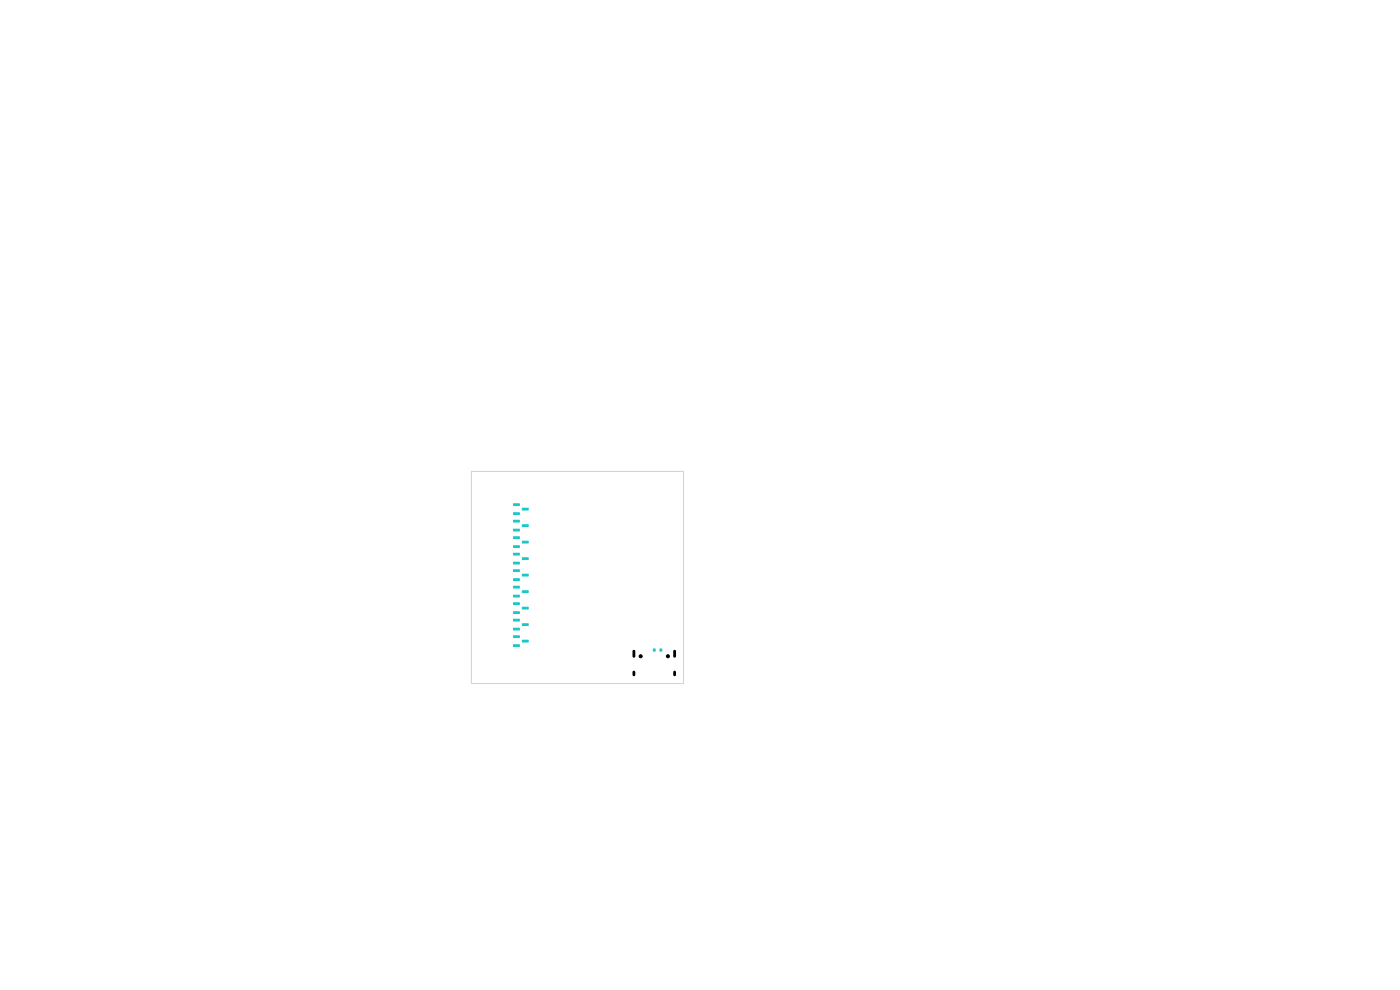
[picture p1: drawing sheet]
<svg xmlns="http://www.w3.org/2000/svg" width="297mm" height="210mm" viewBox="0 0 297 210" stroke-linecap="round" stroke-linejoin="round" font-family="sans-serif">
<g fill="#1ac8c8">
<path d="M108.9 122.7h1.3l.1 .5h-1.4z"/>
<path d="M108.9 120.8h1.3l.1 .5h-1.4z"/>
<path d="M110.7 121.7h1.4l.1 .5-1.4 .1z"/>
<path d="M138.5 137.6h.6v.6h-.6z"/>
<path d="M139.9 137.6h.6v.6h-.6z"/>
<path d="M108.9 133.2h1.3l.1 .5h-1.4z"/>
<path d="M108.9 131.3h1.3l.1 .5h-1.4z"/>
<path d="M110.7 132.2h1.4l.1 .5-1.4 .1z"/>
<path d="M108.9 115.7h1.3l.1 .5h-1.4z"/>
<path d="M108.9 113.8h1.3l.1 .5h-1.4z"/>
<path d="M110.7 114.7h1.4l.1 .5-1.4 .1z"/>
<path d="M108.9 112.2h1.3l.1 .5h-1.4z"/>
<path d="M108.9 110.3h1.3l.1 .5h-1.4z"/>
<path d="M110.7 111.2h1.4l.1 .5-1.4 .1z"/>
<path d="M108.9 126.2h1.3l.1 .5h-1.4z"/>
<path d="M108.9 124.3h1.3l.1 .5h-1.4z"/>
<path d="M110.7 125.2h1.4l.1 .5-1.4 .1z"/>
<path d="M108.9 136.7h1.3l.1 .5h-1.4z"/>
<path d="M108.9 134.8h1.3l.1 .5h-1.4z"/>
<path d="M110.7 135.7h1.4l.1 .5-1.4 .1z"/>
<path d="M108.9 108.7h1.3l.1 .5h-1.4z"/>
<path d="M108.9 106.8h1.3l.1 .5h-1.4z"/>
<path d="M110.7 107.7h1.4l.1 .5-1.4 .1z"/>
<path d="M108.9 129.7h1.3l.1 .5h-1.4z"/>
<path d="M108.9 127.8h1.3l.1 .5h-1.4z"/>
<path d="M110.7 128.7h1.4l.1 .5-1.4 .1z"/>
<path d="M108.9 119.2h1.3l.1 .5h-1.4z"/>
<path d="M108.9 117.3h1.3l.1 .5h-1.4z"/>
<path d="M110.7 118.2h1.4l.1 .5-1.4 .1z"/>
</g>
<path d="M100 100h45v45h-45z" fill="none" stroke="#d0d2cd" stroke-width=".21"/>
<g fill="#000" stroke="#000" stroke-width=".21">
<circle cx="135.9" cy="139.2" r=".33"/>
<circle cx="141.7" cy="139.2" r=".33"/>
</g>
<path d="M134.5 138.1v1.1M143.1 138.1v1.1M134.5 142.6v.6M143.1 142.6v.6" fill="none" stroke="#000" stroke-width=".6"/>
</svg>
